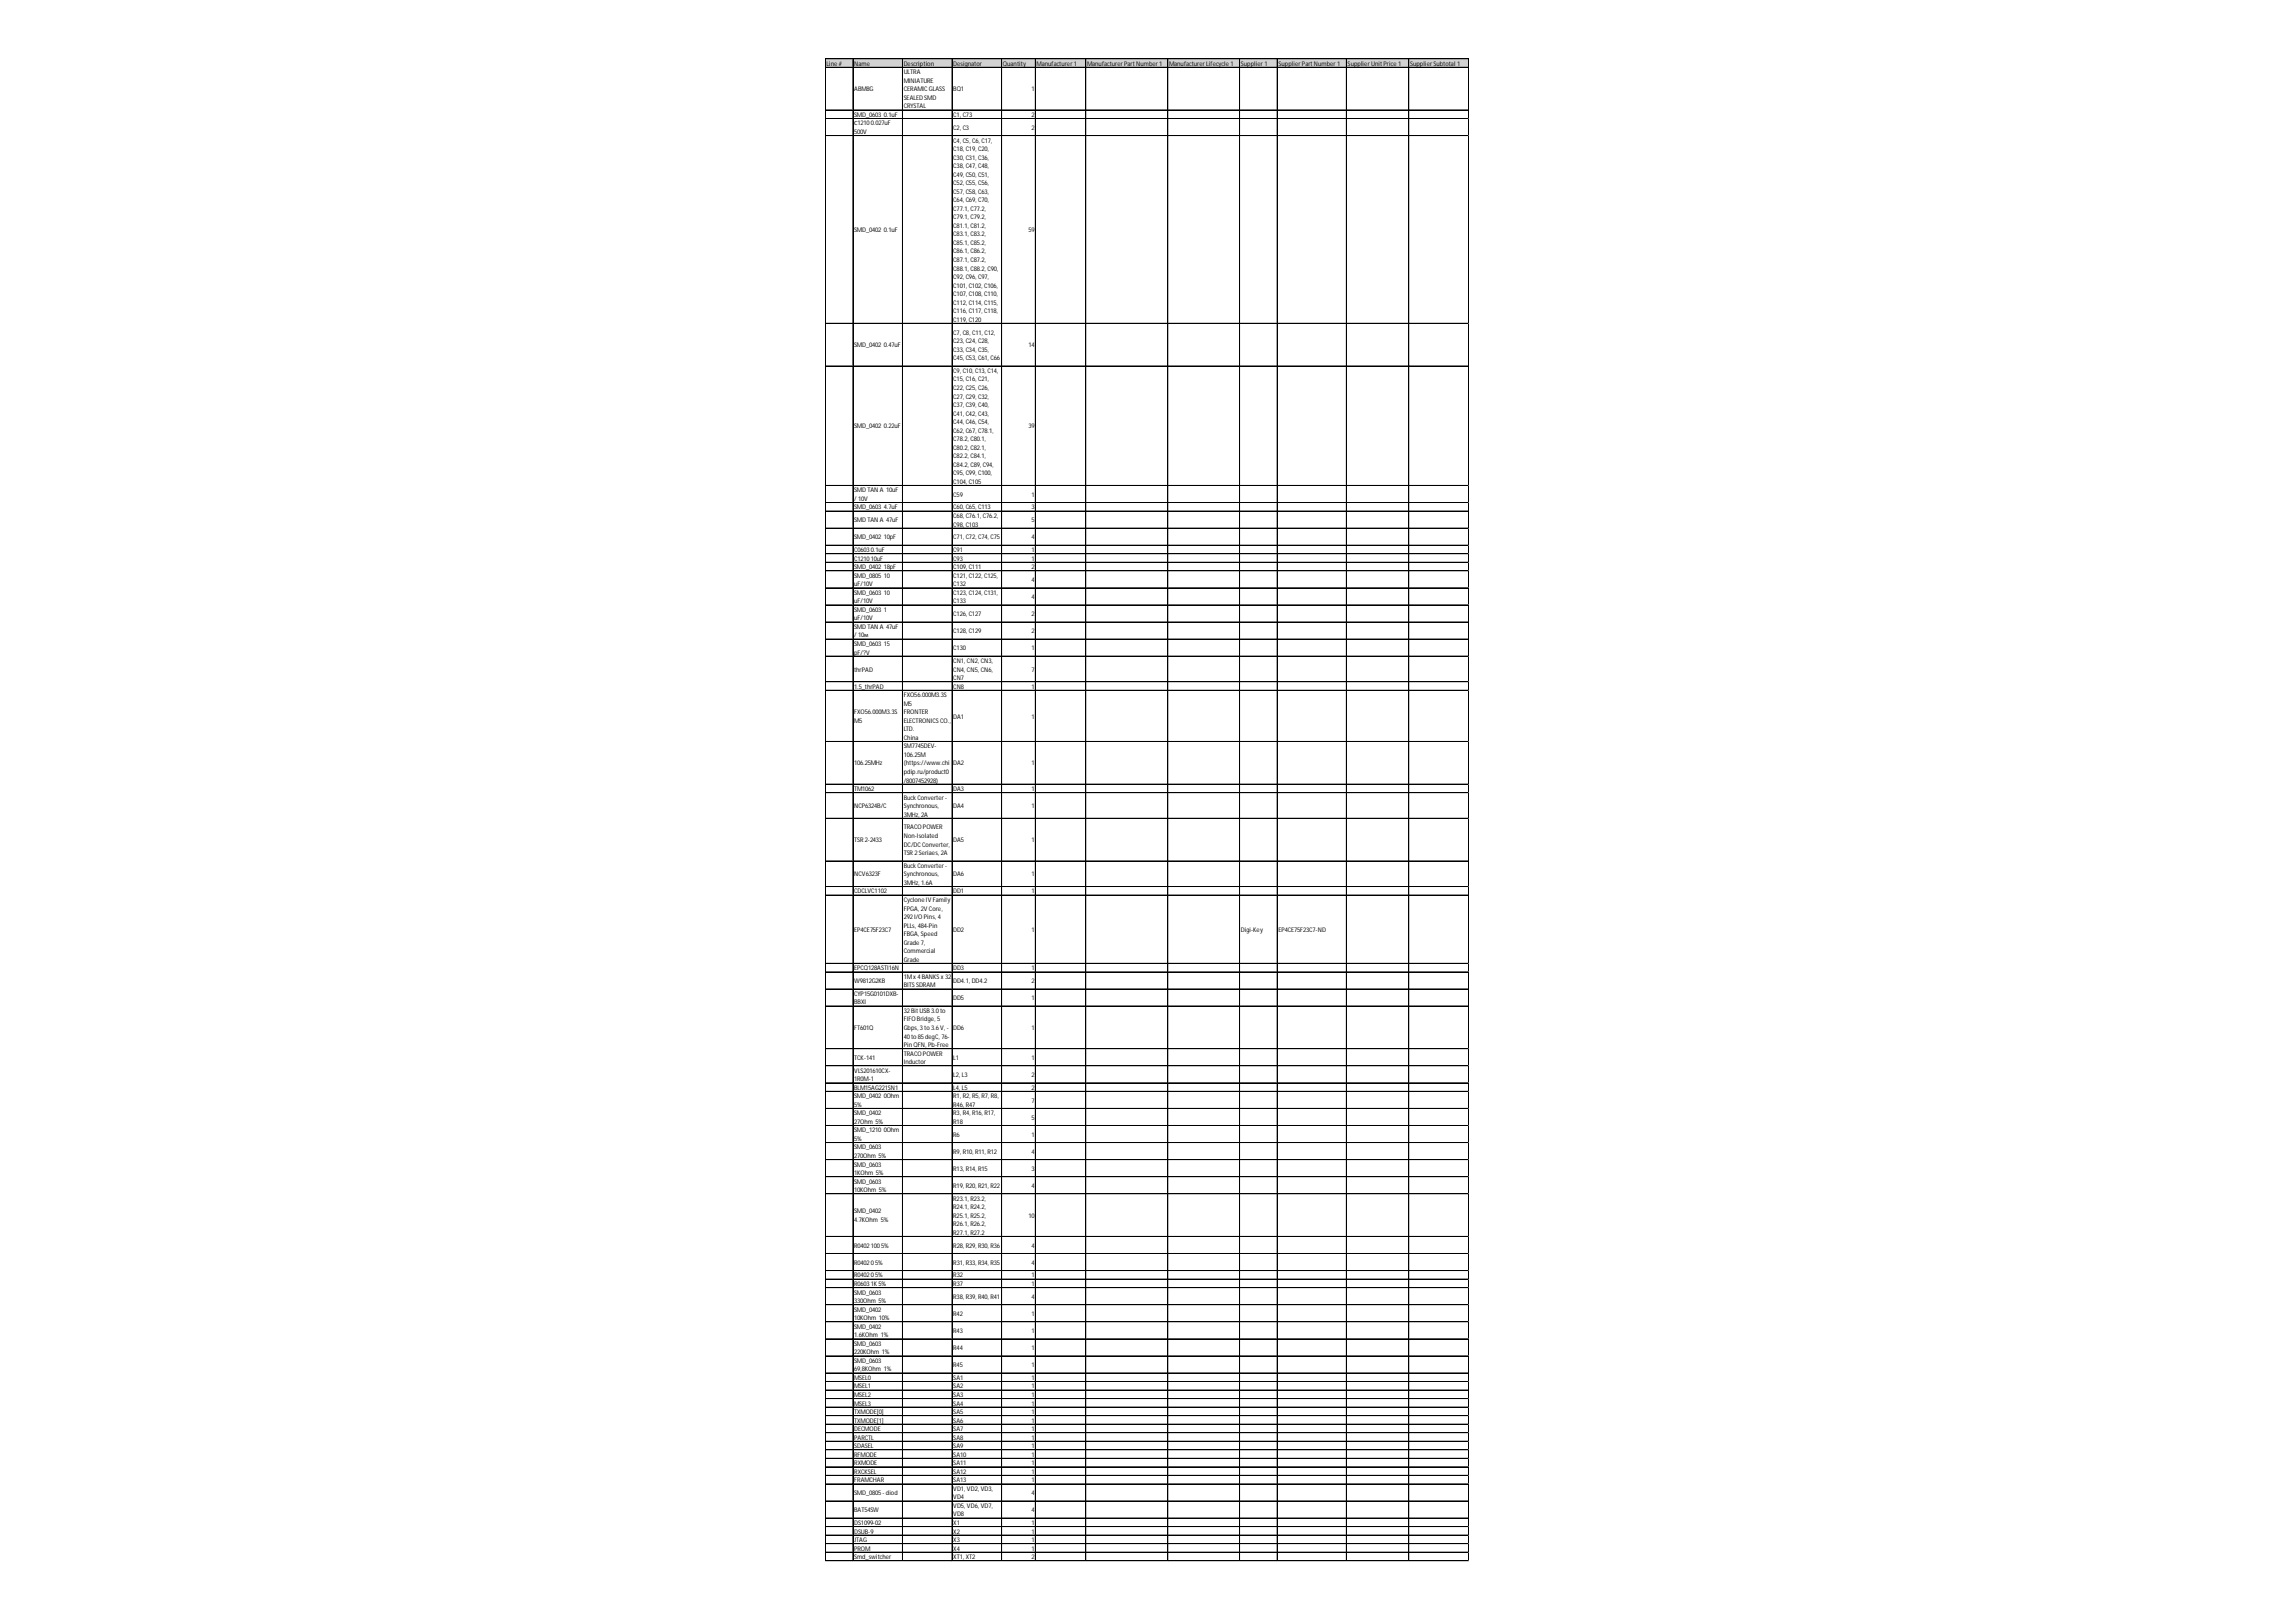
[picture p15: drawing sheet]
<svg xmlns="http://www.w3.org/2000/svg" width="297mm" height="210mm" viewBox="0 0 297 210" stroke-linecap="round" stroke-linejoin="round" font-family="sans-serif">
<defs><g id="words">
<g font-size=".8">
<text x="106.9" y="8.5">Line#</text>
<text x="110.5" y="8.5">Name</text>
<text x="110.5" y="11.8">ABM8G</text>
<text x="116.9" y="8.5">Description</text>
<text x="116.9" y="9.6">ULTRA</text>
<text x="116.9" y="10.7">MINIATURE</text>
<text x="116.9" y="11.8">CERAMICGLASS</text>
<text x="123.3" y="8.5">Designator</text>
<text x="123.3" y="11.8">BQ1</text>
<text x="129.7" y="8.5">Quantity</text>
<text x="133.4" y="11.8">1</text>
<text x="134.1" y="8.5">Manufacturer1</text>
<text x="140.6" y="8.5">ManufacturerPartNumber1</text>
<text x="151.2" y="8.5">ManufacturerLifecycle1</text>
<text x="160.5" y="8.5">Supplier1</text>
<text x="165.4" y="8.5">SupplierPartNumber1</text>
<text x="174.3" y="8.5">SupplierUnitPrice1</text>
<text x="182.4" y="8.5">SupplierSubtotal 1</text>
<text x="110.5" y="15.1">SMD_0603</text>
<text x="110.5" y="16.2">С12100.027uF</text>
<text x="110.5" y="17.3">500V</text>
<text x="114.3" y="15.1">0.1uF</text>
<text x="116.9" y="12.9">SEALEDSMD</text>
<text x="116.9" y="14">CRYSTAL</text>
<text x="123.3" y="15.1">C1, C73</text>
<text x="123.3" y="16.8">C2, C3</text>
<text x="133.4" y="15.1">2</text>
<text x="133.4" y="16.8">2</text>
<text x="123.3" y="18.4">C4, C5, C6, C17,</text>
<text x="123.3" y="19.5">C18, C19, C20,</text>
<text x="123.3" y="20.6">C30, C31, C36,</text>
<text x="123.3" y="21.8">C38, C47, C48,</text>
<text x="123.3" y="22.9">C49, C50, C51,</text>
<text x="123.3" y="24">C52, C55, C56,</text>
<text x="123.3" y="25.1">C57, C58, C63,</text>
<text x="123.3" y="26.2">C64, C69, C70,</text>
<text x="123.3" y="27.3">C77.1, C77.2,</text>
<text x="123.3" y="28.4">C79.1, C79.2,</text>
<text x="123.3" y="29.5">C81.1, C81.2,</text>
<text x="110.5" y="30">SMD_0402</text>
<text x="114.3" y="30">0.1uF</text>
<text x="123.3" y="30.6">C83.1, C83.2,</text>
<text x="123.3" y="31.7">C85.1, C85.2,</text>
<text x="123.3" y="32.8">C86.1, C86.2,</text>
<text x="123.3" y="33.9">C87.1, C87.2,</text>
<text x="123.3" y="35">C88.1, C88.2, C90,</text>
<text x="133.1" y="30">59</text>
<text x="123.3" y="36.1">C92, C96, C97,</text>
<text x="123.3" y="37.2">C101, C102, C106,</text>
<text x="123.3" y="38.3">C107, C108, C110,</text>
<text x="123.3" y="39.4">C112, C114, C115,</text>
<text x="123.3" y="40.5">C116, C117, C118,</text>
<text x="123.3" y="41.6">C119, C120</text>
<text x="110.5" y="44.9">SMD_0402</text>
<text x="114.3" y="44.9">0.47uF</text>
<text x="123.3" y="43.3">C7, C8, C11, C12,</text>
<text x="123.3" y="44.4">C23, C24, C28,</text>
<text x="123.3" y="45.5">C33, C34, C35,</text>
<text x="123.3" y="46.6">C45, C53, C61, C66</text>
<text x="133.1" y="44.9">14</text>
<text x="123.3" y="48.3">C9, C10, C13, C14,</text>
<text x="123.3" y="49.4">C15, C16, C21,</text>
<text x="123.3" y="50.5">C22, C25, C26,</text>
<text x="123.3" y="51.6">C27, C29, C32,</text>
<text x="123.3" y="52.7">C37, C39, C40,</text>
<text x="123.3" y="53.8">C41, C42, C43,</text>
<text x="110.5" y="55.4">SMD_0402</text>
<text x="114.3" y="55.4">0.22uF</text>
<text x="123.3" y="54.9">C44, C46, C54,</text>
<text x="123.3" y="56">C62, C67, C78.1,</text>
<text x="123.3" y="57.1">C78.2, C80.1,</text>
<text x="123.3" y="58.2">C80.2, C82.1,</text>
<text x="123.3" y="59.3">C82.2, C84.1,</text>
<text x="133.1" y="55.4">39</text>
<text x="110.5" y="63.7">SMDTAN A 10uF</text>
<text x="110.5" y="64.8">/10V</text>
<text x="110.5" y="65.9">SMD_0603</text>
<text x="114.3" y="65.9">4.7uF</text>
<text x="123.3" y="60.4">C84.2, C89, C94,</text>
<text x="123.3" y="61.5">C95, C99, C100,</text>
<text x="123.3" y="62.6">C104, C105</text>
<text x="123.3" y="64.3">C59</text>
<text x="123.3" y="65.9">C60, C65, C113</text>
<text x="133.4" y="64.3">1</text>
<text x="133.4" y="65.9">3</text>
<text x="110.5" y="67.6">SMDTAN A 47uF</text>
<text x="110.5" y="69.8">SMD_0402</text>
<text x="110.5" y="71.5">C06030.1uF</text>
<text x="114.3" y="69.8">10pF</text>
<text x="123.3" y="67">C68, C76.1, C76.2,</text>
<text x="123.3" y="68.1">C98, C103</text>
<text x="123.3" y="69.8">C71, C72, C74, C75</text>
<text x="123.3" y="71.5">C91</text>
<text x="133.4" y="67.6">5</text>
<text x="133.4" y="69.8">4</text>
<text x="133.4" y="71.5">1</text>
<text x="110.5" y="72.6">C121010uF</text>
<text x="110.5" y="73.7">SMD_0402</text>
<text x="110.5" y="74.8">SMD_0805</text>
<text x="110.5" y="75.9">uF/10V</text>
<text x="110.5" y="77">SMD_0603</text>
<text x="114.3" y="73.7">18pF</text>
<text x="114.3" y="74.8">10</text>
<text x="114.3" y="77">10</text>
<text x="123.3" y="72.6">C93</text>
<text x="123.3" y="73.7">C109, C111</text>
<text x="123.3" y="74.8">C121, C122, C125,</text>
<text x="123.3" y="75.9">C132</text>
<text x="123.3" y="77">C123, C124, C131,</text>
<text x="133.4" y="72.6">1</text>
<text x="133.4" y="73.7">2</text>
<text x="133.4" y="75.3">4</text>
<text x="133.4" y="77.5">4</text>
<text x="110.5" y="78.1">uF/10V</text>
<text x="110.5" y="79.2">SMD_0603</text>
<text x="110.5" y="80.3">uF/10V</text>
<text x="110.5" y="81.4">SMDTAN A 47uF</text>
<text x="110.5" y="82.5">/10м</text>
<text x="110.5" y="83.6">SMD_0603</text>
<text x="114.3" y="79.2">1</text>
<text x="114.3" y="83.6">15</text>
<text x="123.3" y="78.1">C133</text>
<text x="123.3" y="79.7">C126, C127</text>
<text x="123.3" y="81.9">C128, C129</text>
<text x="133.4" y="79.7">2</text>
<text x="133.4" y="81.9">2</text>
<text x="110.5" y="84.7">pF/?V</text>
<text x="110.5" y="86.9">thrPAD</text>
<text x="110.5" y="89.1">1.5_thrPAD</text>
<text x="123.3" y="84.2">C130</text>
<text x="123.3" y="85.8">CN1, CN2, CN3,</text>
<text x="123.3" y="86.9">CN4, CN5, CN6,</text>
<text x="123.3" y="88">CN7</text>
<text x="123.3" y="89.1">CN8</text>
<text x="133.4" y="84.2">1</text>
<text x="133.4" y="86.9">7</text>
<text x="133.4" y="89.1">1</text>
<text x="110.5" y="92.4">FXO56.000M3.3S</text>
<text x="110.5" y="93.5">M5</text>
<text x="116.9" y="90.2">FXO56.000M3.3S</text>
<text x="116.9" y="91.3">M5</text>
<text x="116.9" y="92.4">FRONTER</text>
<text x="116.9" y="93.5">ELECTRONICSCO.,</text>
<text x="116.9" y="94.6">LTD.</text>
<text x="116.9" y="95.7">China</text>
<text x="123.3" y="93">DA1</text>
<text x="133.4" y="93">1</text>
<text x="110.5" y="99.1">106.25MHz</text>
<text x="116.9" y="96.9">SM7745DEV-</text>
<text x="116.9" y="98">106.25M</text>
<text x="116.9" y="99.1">(https://www.chi</text>
<text x="116.9" y="100.2">pdip.ru/product0</text>
<text x="116.9" y="101.3">/8007452928)</text>
<text x="123.3" y="99.1">DA2</text>
<text x="133.4" y="99.1">1</text>
<text x="110.5" y="102.4">TM1062</text>
<text x="110.5" y="104.6">NCP6324B/C</text>
<text x="116.9" y="103.5">BuckConverter-</text>
<text x="116.9" y="104.6">Synchronous,</text>
<text x="116.9" y="105.7">3MHz, 2A</text>
<text x="116.9" y="107.3">TRACOPOWER</text>
<text x="123.3" y="102.4">DA3</text>
<text x="123.3" y="104.6">DA4</text>
<text x="133.4" y="102.4">1</text>
<text x="133.4" y="104.6">1</text>
<text x="110.5" y="109">TSR2-2433</text>
<text x="110.5" y="113.4">NCV6323F</text>
<text x="116.9" y="108.4">Non-Isolated</text>
<text x="116.9" y="109.6">DC/DCConverter,</text>
<text x="116.9" y="110.7">TSR2Seriaes, 2A</text>
<text x="116.9" y="112.3">BuckConverter-</text>
<text x="116.9" y="113.4">Synchronous,</text>
<text x="123.3" y="109">DA5</text>
<text x="123.3" y="113.4">DA6</text>
<text x="133.4" y="109">1</text>
<text x="133.4" y="113.4">1</text>
<text x="110.5" y="115.6">CDCLVC1102</text>
<text x="116.9" y="114.5">3MHz, 1.6A</text>
<text x="116.9" y="116.7">CycloneIVFamily</text>
<text x="116.9" y="117.8">FPGA, 2VCore,</text>
<text x="116.9" y="118.9">292I/OPins, 4</text>
<text x="123.3" y="115.6">DD1</text>
<text x="133.4" y="115.6">1</text>
<text x="110.5" y="120.6">EP4CE75F23C7</text>
<text x="110.5" y="125.6">EPCQ128ASTI16N</text>
<text x="116.9" y="120">PLLs, 484-Pin</text>
<text x="116.9" y="121.1">FBGA, Speed</text>
<text x="116.9" y="122.3">Grade7,</text>
<text x="116.9" y="123.4">Commercial</text>
<text x="116.9" y="124.5">Grade</text>
<text x="123.3" y="120.6">DD2</text>
<text x="123.3" y="125.6">DD3</text>
<text x="133.4" y="120.6">1</text>
<text x="133.4" y="125.6">1</text>
<text x="160.5" y="120.6">Digi-Key</text>
<text x="165.4" y="120.6">EP4CE75F23C7-ND</text>
<text x="110.5" y="127.2">W9812G2KB</text>
<text x="110.5" y="128.9">CYP15G0101DXB-</text>
<text x="110.5" y="130">BBXI</text>
<text x="116.9" y="126.7">1Mx4BANKSx32</text>
<text x="116.9" y="127.8">BITSSDRAM</text>
<text x="116.9" y="131.1">32BitUSB3.0to</text>
<text x="123.3" y="127.2">DD4.1, DD4.2</text>
<text x="123.3" y="129.4">DD5</text>
<text x="133.4" y="127.2">2</text>
<text x="133.4" y="129.4">1</text>
<text x="110.5" y="133.3">FT601Q</text>
<text x="110.5" y="137.2">TCK-141</text>
<text x="116.9" y="132.2">FIFOBridge, 5</text>
<text x="116.9" y="133.3">Gbps, 3to3.6V, -</text>
<text x="116.9" y="134.4">40to85degC, 76-</text>
<text x="116.9" y="135.5">PinQFN, Pb-Free</text>
<text x="116.9" y="136.6">TRACOPOWER</text>
<text x="116.9" y="137.7">Inductor</text>
<text x="123.3" y="133.3">DD6</text>
<text x="123.3" y="137.2">L1</text>
<text x="133.4" y="133.3">1</text>
<text x="133.4" y="137.2">1</text>
<text x="110.5" y="138.8">VLS201610CX-</text>
<text x="110.5" y="139.9">1R0M-1</text>
<text x="110.5" y="141">BLM15AG221SN1</text>
<text x="110.5" y="142.1">SMD_0402</text>
<text x="110.5" y="143.2">5%</text>
<text x="114.3" y="142.1">0Ohm</text>
<text x="123.3" y="139.4">L2, L3</text>
<text x="123.3" y="141">L4, L5</text>
<text x="123.3" y="142.1">R1, R2, R5, R7, R8,</text>
<text x="123.3" y="143.2">R46, R47</text>
<text x="133.4" y="139.4">2</text>
<text x="133.4" y="141">2</text>
<text x="133.4" y="142.7">7</text>
<text x="110.5" y="144.3">SMD_0402</text>
<text x="110.5" y="145.4">27Ohm 5%</text>
<text x="110.5" y="146.5">SMD_12100Ohm</text>
<text x="110.5" y="147.7">5%</text>
<text x="110.5" y="148.8">SMD_0603</text>
<text x="110.5" y="149.9">270Ohm 5%</text>
<text x="123.3" y="144.3">R3, R4, R16, R17,</text>
<text x="123.3" y="145.4">R18</text>
<text x="123.3" y="147.1">R6</text>
<text x="123.3" y="149.3">R9, R10, R11, R12</text>
<text x="133.4" y="144.9">5</text>
<text x="133.4" y="147.1">1</text>
<text x="133.4" y="149.3">4</text>
<text x="110.5" y="151">SMD_0603</text>
<text x="110.5" y="152.1">1KOhm 5%</text>
<text x="110.5" y="153.2">SMD_0603</text>
<text x="110.5" y="154.3">10KOhm 5%</text>
<text x="123.3" y="151.5">R13, R14, R15</text>
<text x="123.3" y="153.7">R19, R20, R21, R22</text>
<text x="123.3" y="155.4">R23.1, R23.2,</text>
<text x="133.4" y="151.5">3</text>
<text x="133.4" y="153.7">4</text>
<text x="110.5" y="157">SMD_0402</text>
<text x="110.5" y="158.1">4.7KOhm 5%</text>
<text x="110.5" y="161.5">R04021005%</text>
<text x="123.3" y="156.5">R24.1, R24.2,</text>
<text x="123.3" y="157.6">R25.1, R25.2,</text>
<text x="123.3" y="158.7">R26.1, R26.2,</text>
<text x="123.3" y="159.8">R27.1, R27.2</text>
<text x="123.3" y="161.5">R28, R29, R30, R36</text>
<text x="133.1" y="157.6">10</text>
<text x="133.4" y="161.5">4</text>
<text x="110.5" y="163.7">R040205%</text>
<text x="110.5" y="165.3">R040205%</text>
<text x="110.5" y="166.4">R06031K5%</text>
<text x="110.5" y="167.5">SMD_0603</text>
<text x="123.3" y="163.7">R31, R33, R34, R35</text>
<text x="123.3" y="165.3">R32</text>
<text x="123.3" y="166.4">R37</text>
<text x="133.4" y="163.7">4</text>
<text x="133.4" y="165.3">1</text>
<text x="133.4" y="166.4">1</text>
<text x="110.5" y="168.6">330Ohm 5%</text>
<text x="110.5" y="169.7">SMD_0402</text>
<text x="110.5" y="170.8">10KOhm 10%</text>
<text x="110.5" y="171.9">SMD_0402</text>
<text x="110.5" y="173.1">1.6KOhm 1%</text>
<text x="123.3" y="168.1">R38, R39, R40, R41</text>
<text x="123.3" y="170.3">R42</text>
<text x="123.3" y="172.5">R43</text>
<text x="133.4" y="168.1">4</text>
<text x="133.4" y="170.3">1</text>
<text x="133.4" y="172.5">1</text>
<text x="110.5" y="174.2">SMD_0603</text>
<text x="110.5" y="175.3">220KOhm 1%</text>
<text x="110.5" y="176.4">SMD_0603</text>
<text x="110.5" y="177.5">69,8KOhm 1%</text>
<text x="110.5" y="178.6">MSEL0</text>
<text x="110.5" y="179.7">MSEL1</text>
<text x="123.3" y="174.7">R44</text>
<text x="123.3" y="176.9">R45</text>
<text x="123.3" y="178.6">SA1</text>
<text x="123.3" y="179.7">SA2</text>
<text x="133.4" y="174.7">1</text>
<text x="133.4" y="176.9">1</text>
<text x="133.4" y="178.6">1</text>
<text x="133.4" y="179.7">1</text>
<text x="110.5" y="180.8">MSEL2</text>
<text x="110.5" y="181.9">MSEL3</text>
<text x="110.5" y="183">TXMODE[0]</text>
<text x="110.5" y="184.1">TXMODE[1]</text>
<text x="110.5" y="185.2">DECMODE</text>
<text x="123.3" y="180.8">SA3</text>
<text x="123.3" y="181.9">SA4</text>
<text x="123.3" y="183">SA5</text>
<text x="123.3" y="184.1">SA6</text>
<text x="123.3" y="185.2">SA7</text>
<text x="133.4" y="180.8">1</text>
<text x="133.4" y="181.9">1</text>
<text x="133.4" y="183">1</text>
<text x="133.4" y="184.1">1</text>
<text x="133.4" y="185.2">1</text>
<text x="110.5" y="186.3">PARCTL</text>
<text x="110.5" y="187.4">SDASEL</text>
<text x="110.5" y="188.5">RFMODE</text>
<text x="110.5" y="189.6">RXMODE</text>
<text x="110.5" y="190.7">RXCKSEL</text>
<text x="110.5" y="191.8">FRAMCHAR</text>
<text x="123.3" y="186.3">SA8</text>
<text x="123.3" y="187.4">SA9</text>
<text x="123.3" y="188.5">SA10</text>
<text x="123.3" y="189.6">SA11</text>
<text x="123.3" y="190.7">SA12</text>
<text x="123.3" y="191.8">SA13</text>
<text x="133.4" y="186.3">1</text>
<text x="133.4" y="187.4">1</text>
<text x="133.4" y="188.5">1</text>
<text x="133.4" y="189.6">1</text>
<text x="133.4" y="190.7">1</text>
<text x="133.4" y="191.8">1</text>
<text x="110.5" y="193.5">SMD_0805-diod</text>
<text x="110.5" y="195.7">BAT54SW</text>
<text x="110.5" y="197.3">DS1099-02</text>
<text x="123.3" y="192.9">VD1, VD2, VD3,</text>
<text x="123.3" y="194">VD4</text>
<text x="123.3" y="195.1">VD5, VD6, VD7,</text>
<text x="123.3" y="196.2">VD8</text>
<text x="123.3" y="197.3">X1</text>
<text x="133.4" y="193.5">4</text>
<text x="133.4" y="195.7">4</text>
<text x="133.4" y="197.3">1</text>
<text x="110.5" y="198.5">DSUB-9</text>
<text x="110.5" y="199.6">JTAG</text>
<text x="110.5" y="200.7">PROM</text>
<text x="110.5" y="201.8">Smd_switcher</text>
<text x="123.3" y="198.5">X2</text>
<text x="123.3" y="199.6">X3</text>
<text x="123.3" y="200.7">X4</text>
<text x="123.3" y="201.8">XT1, XT2</text>
<text x="133.4" y="198.5">1</text>
<text x="133.4" y="199.6">1</text>
<text x="133.4" y="200.7">1</text>
<text x="133.4" y="201.8">2</text>
</g>
</g></defs>
<path d="M106.8 7.6h83.2v1.2h-83.2z" fill="#d3d3d3"/>
<g fill="none" stroke="#000" stroke-width=".13">
<path d="M106.8 7.6l-.1 194.4M106.8 7.6h83.2M106.8 8.7h83.2M106.8 14.2h83.2M106.8 14.3h83.2M106.8 15.3h83.2M106.8 15.4h83.2M106.8 17.5h83.2M106.8 17.6h83.2M110.3 7.7l.1 194.3M116.8 7.7v194.3M123.2 7.7v194.3"/>
<path d="M129.6 7.7v194.3M133.9 7.7v194.3M134 7.7v194.3M140.5 7.7v194.3M151.1 7.7v194.3M160.4 7.7v194.3M165.2 7.7l.1 194.3M174.2 7.7v194.3M182.3 7.7v194.3M190 7.7v194.3M106.8 41.8h83.2M106.8 47.4h83.2"/>
<path d="M106.8 62.8h83.2M106.8 65h83.2M106.8 66.1h83.2M106.8 66.2h83.2M106.8 68.3h83.2M106.8 68.4h83.2M106.8 70.6h83.2M106.8 71.7h83.2M106.8 72.8h83.2M106.8 73.9h83.2M106.8 76.1h83.2M106.8 78.3h83.2"/>
<path d="M106.8 80.5h83.2M106.8 82.7h83.2M106.8 84.9h83.2M106.8 88.2h83.2M106.8 89.3h83.2M106.8 89.4h83.2M106.8 96h83.2M106.8 101.5h83.2M106.8 102.6h83.2M106.8 105.9h83.2M106.8 111.4h83.2M106.8 114.7h83.2"/>
<path d="M106.8 114.8h83.2M106.8 115.8h83.2M106.8 115.9h83.2M106.8 124.7h83.2M106.8 125.8h83.2M106.8 128h83.2M106.8 130.2h83.2M106.8 135.7h83.2M106.8 137.9h83.2M106.8 140.1h83.2M106.8 140.2h83.2M106.8 141.2h83.2"/>
<path d="M106.8 143.4h83.2M106.8 143.5h83.2M106.8 145.6h83.2M106.8 145.7h83.2M106.8 147.9h83.2M106.8 150.1h83.2M106.8 152.3h83.2M106.8 154.5h83.2M106.8 160h83.2M106.8 162.2h83.2M106.8 164.4h83.2M106.8 165.5h83.2"/>
<path d="M106.8 165.6h83.2M106.8 166.6h83.2M106.8 166.7h83.2M106.8 168.8h83.2M106.8 168.9h83.2M106.8 171h83.2M106.8 173.3h83.2M106.8 175.5h83.2M106.8 177.7h83.2M106.8 178.8h83.2M106.8 179.9h83.2M106.8 181h83.2"/>
<path d="M106.8 182.1h83.2M106.8 183.2h83.2M106.8 184.3h83.2M106.8 185.4h83.2M106.8 186.5h83.2M106.8 187.6h83.2M106.8 188.7h83.2M106.8 189.8h83.2M106.8 190.9h83.2M106.8 191h83.2M106.8 192h83.2M106.8 192.1h83.2"/>
<path d="M106.8 194.2h83.2M106.8 196.4h83.2M106.8 196.5h83.2M106.8 197.6h83.2M106.8 198.7h83.2M106.8 199.8h83.2M106.8 200.9h83.2M106.8 202h83.2"/>
</g>
<path d="M106.7 202v.1" fill="none" stroke="#d4d4d4" stroke-width=".13"/>
<path d="M106.7 202l.1 .1z" fill="#d4d4d4"/>
<path d="M110.3 202v.1" fill="none" stroke="#d4d4d4" stroke-width=".13"/>
<path d="M110.3 202l.1 .1z" fill="#d4d4d4"/>
<path d="M116.8 202v.1" fill="none" stroke="#d4d4d4" stroke-width=".13"/>
<path d="M116.8 202v.1z" fill="#d4d4d4"/>
<path d="M123.2 202v.1" fill="none" stroke="#d4d4d4" stroke-width=".13"/>
<path d="M123.2 202v.1z" fill="#d4d4d4"/>
<path d="M129.6 202v.1" fill="none" stroke="#d4d4d4" stroke-width=".13"/>
<path d="M129.6 202v.1z" fill="#d4d4d4"/>
<path d="M133.9 202v.1" fill="none" stroke="#d4d4d4" stroke-width=".13"/>
<path d="M133.9 202l.1 .1z" fill="#d4d4d4"/>
<path d="M140.5 202v.1" fill="none" stroke="#d4d4d4" stroke-width=".13"/>
<path d="M140.5 202v.1z" fill="#d4d4d4"/>
<path d="M151.1 202v.1" fill="none" stroke="#d4d4d4" stroke-width=".13"/>
<path d="M151.1 202v.1z" fill="#d4d4d4"/>
<path d="M160.4 202v.1" fill="none" stroke="#d4d4d4" stroke-width=".13"/>
<path d="M160.4 202v.1z" fill="#d4d4d4"/>
<path d="M165.2 202v.1" fill="none" stroke="#d4d4d4" stroke-width=".13"/>
<path d="M165.2 202l.1 .1z" fill="#d4d4d4"/>
<path d="M174.2 202v.1" fill="none" stroke="#d4d4d4" stroke-width=".13"/>
<path d="M174.2 202v.1z" fill="#d4d4d4"/>
<path d="M182.3 202v.1" fill="none" stroke="#d4d4d4" stroke-width=".13"/>
<path d="M182.3 202v.1z" fill="#d4d4d4"/>
<path d="M190 202v.1" fill="none" stroke="#d4d4d4" stroke-width=".13"/>
<use href="#words"/>
</svg>
